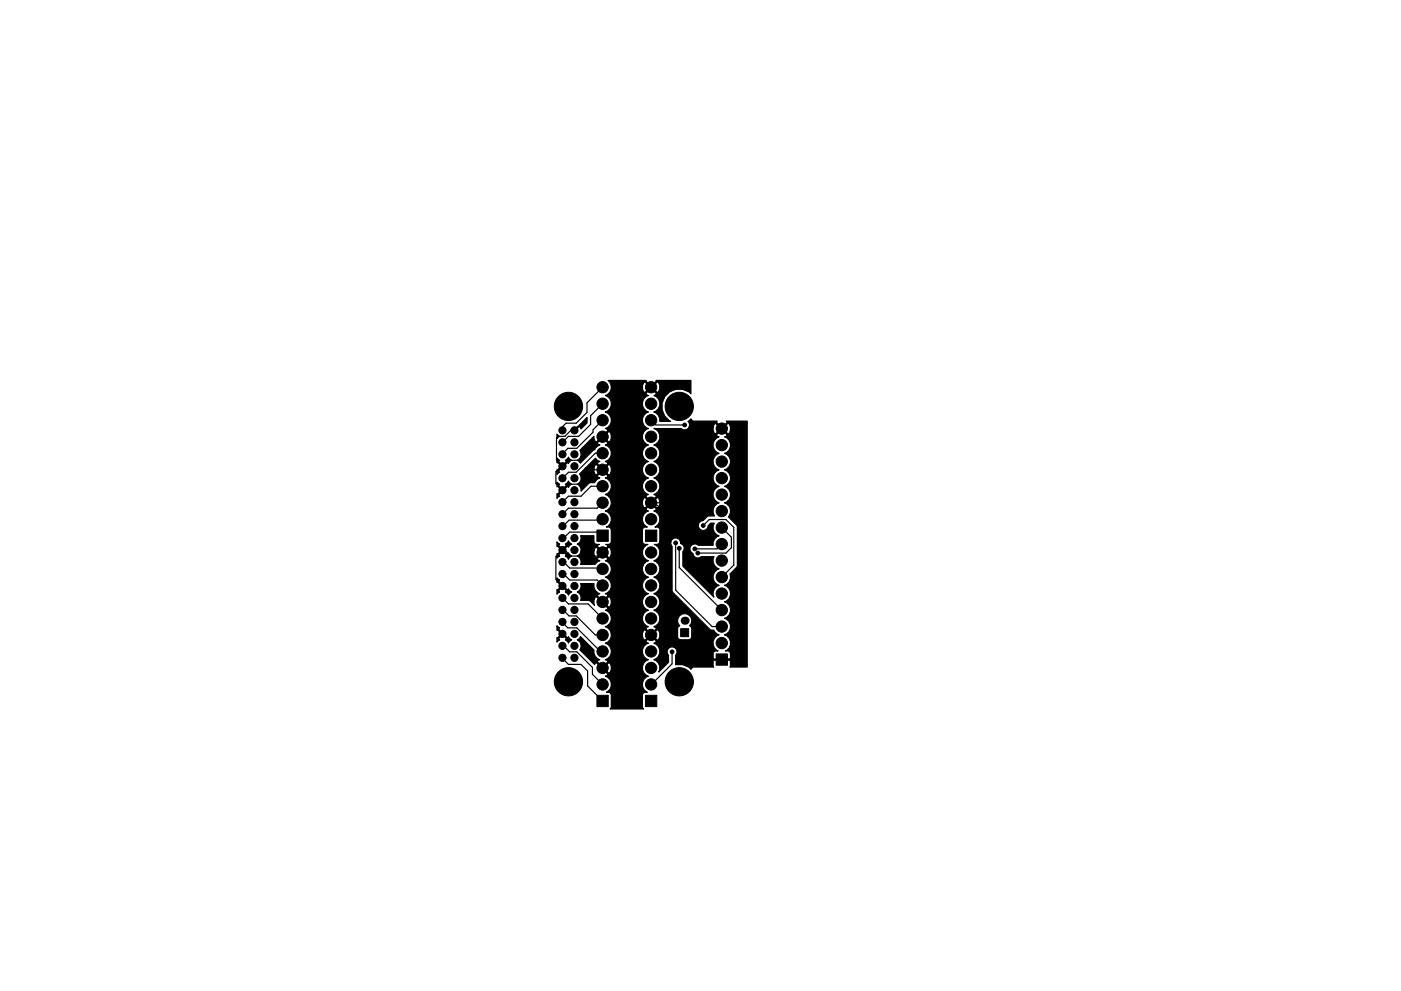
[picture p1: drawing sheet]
<svg xmlns="http://www.w3.org/2000/svg" width="297mm" height="210mm" viewBox="0 0 297 210" stroke-linecap="round" stroke-linejoin="round" font-family="sans-serif">
<g fill="#000" stroke="#000" stroke-width=".21">
<path d="M126.6 112.5h2.4v2.4h-2.4zM136.8 112.5h2.4v2.4h-2.4zM144.3 133.4h1.7v1.7h-1.7zM126.6 147.5h2.4v2.4h-2.4zM136.8 147.5h2.4v2.4h-2.4zM151.8 138.7h2.4v2.4h-2.4z"/>
<circle cx="119.3" cy="96.4" r=".76"/>
<circle cx="119.3" cy="98.9" r=".76"/>
<circle cx="119.3" cy="93.8" r=".76"/>
<circle cx="119.3" cy="91.3" r=".76"/>
<circle cx="120.5" cy="86.2" r="3"/>
<circle cx="121.8" cy="93.8" r=".76"/>
<circle cx="121.8" cy="91.3" r=".76"/>
<circle cx="121.8" cy="96.4" r=".76"/>
<circle cx="121.8" cy="98.9" r=".76"/>
<circle cx="127.8" cy="96.2" r="1.2"/>
<circle cx="127.8" cy="82.2" r="1.2"/>
<circle cx="127.8" cy="89.2" r="1.2"/>
<circle cx="127.8" cy="92.7" r="1.2"/>
<circle cx="127.8" cy="99.7" r="1.2"/>
<circle cx="127.8" cy="85.7" r="1.2"/>
<circle cx="138" cy="82.2" r="1.2"/>
<circle cx="138" cy="89.2" r="1.2"/>
<circle cx="138" cy="99.7" r="1.2"/>
<circle cx="138" cy="85.7" r="1.2"/>
<circle cx="138" cy="92.7" r="1.2"/>
<circle cx="138" cy="96.2" r="1.2"/>
<circle cx="144" cy="86.2" r="3"/>
<circle cx="145.2" cy="90.2" r=".4"/>
<circle cx="153" cy="97.9" r="1.2"/>
<circle cx="153" cy="90.9" r="1.2"/>
<circle cx="153" cy="94.4" r="1.2"/>
<circle cx="119.3" cy="111.6" r=".76"/>
<circle cx="119.3" cy="119.2" r=".76"/>
<circle cx="119.3" cy="109.1" r=".76"/>
<circle cx="119.3" cy="116.7" r=".76"/>
<circle cx="119.3" cy="101.5" r=".76"/>
<circle cx="119.3" cy="104" r=".76"/>
<circle cx="119.3" cy="114.2" r=".76"/>
<circle cx="119.3" cy="106.5" r=".76"/>
<circle cx="121.8" cy="104" r=".76"/>
<circle cx="121.8" cy="116.7" r=".76"/>
<circle cx="121.8" cy="119.2" r=".76"/>
<circle cx="121.8" cy="101.5" r=".76"/>
<circle cx="121.8" cy="111.6" r=".76"/>
<circle cx="121.8" cy="109.1" r=".76"/>
<circle cx="121.8" cy="114.2" r=".76"/>
<circle cx="121.8" cy="106.5" r=".76"/>
<circle cx="127.8" cy="117.2" r="1.2"/>
<circle cx="127.8" cy="106.7" r="1.2"/>
<circle cx="127.8" cy="110.2" r="1.2"/>
<circle cx="127.8" cy="103.2" r="1.2"/>
<circle cx="138" cy="117.2" r="1.2"/>
<circle cx="138" cy="103.2" r="1.2"/>
<circle cx="138" cy="110.2" r="1.2"/>
<circle cx="138" cy="106.7" r="1.2"/>
<circle cx="143.1" cy="106.5" r=".4"/>
<circle cx="143.3" cy="115.2" r=".4"/>
<circle cx="144" cy="116.3" r=".4"/>
<circle cx="147.3" cy="116.5" r=".4"/>
<circle cx="148" cy="117.3" r=".4"/>
<circle cx="149.1" cy="111.5" r=".4"/>
<circle cx="153" cy="115.4" r="1.2"/>
<circle cx="153" cy="108.4" r="1.2"/>
<circle cx="153" cy="111.9" r="1.2"/>
<circle cx="153" cy="104.9" r="1.2"/>
<circle cx="153" cy="118.9" r="1.2"/>
<circle cx="153" cy="101.4" r="1.2"/>
<circle cx="119.3" cy="131.9" r=".76"/>
<circle cx="119.3" cy="134.5" r=".76"/>
<circle cx="119.3" cy="121.8" r=".76"/>
<circle cx="119.3" cy="124.3" r=".76"/>
<circle cx="119.3" cy="137" r=".76"/>
<circle cx="119.3" cy="129.4" r=".76"/>
<circle cx="119.3" cy="139.6" r=".76"/>
<circle cx="119.3" cy="126.9" r=".76"/>
<circle cx="121.8" cy="131.9" r=".76"/>
<circle cx="121.8" cy="139.6" r=".76"/>
<circle cx="121.8" cy="134.5" r=".76"/>
<circle cx="121.8" cy="124.3" r=".76"/>
<circle cx="121.8" cy="137" r=".76"/>
<circle cx="121.8" cy="121.8" r=".76"/>
<circle cx="121.8" cy="126.9" r=".76"/>
<circle cx="121.8" cy="129.4" r=".76"/>
<circle cx="127.8" cy="124.2" r="1.2"/>
<circle cx="127.8" cy="134.7" r="1.2"/>
<circle cx="127.8" cy="120.7" r="1.2"/>
<circle cx="127.8" cy="127.7" r="1.2"/>
<circle cx="127.8" cy="138.2" r="1.2"/>
<circle cx="127.8" cy="131.2" r="1.2"/>
<circle cx="138" cy="124.2" r="1.2"/>
<circle cx="138" cy="134.7" r="1.2"/>
<circle cx="138" cy="120.7" r="1.2"/>
<circle cx="138" cy="127.7" r="1.2"/>
<circle cx="138" cy="138.2" r="1.2"/>
<circle cx="138" cy="131.2" r="1.2"/>
<circle cx="141.7" cy="121.5" r=".4"/>
<circle cx="142.5" cy="138.3" r=".4"/>
<circle cx="153" cy="122.4" r="1.2"/>
<circle cx="153" cy="132.9" r="1.2"/>
<circle cx="153" cy="125.9" r="1.2"/>
<circle cx="153" cy="136.4" r="1.2"/>
<circle cx="153" cy="129.4" r="1.2"/>
<circle cx="120.5" cy="144.6" r="3"/>
<circle cx="127.8" cy="145.2" r="1.2"/>
<circle cx="127.8" cy="141.7" r="1.2"/>
<circle cx="138" cy="145.2" r="1.2"/>
<circle cx="138" cy="141.7" r="1.2"/>
<circle cx="144" cy="144.6" r="3"/>
</g>
<circle cx="145.2" cy="131.7" r=".85" fill="#000"/>
<g fill="none" stroke="#000" stroke-width=".25">
<path d="M121.8 91.3h-.8l-1.2 1.3h-1.4l-.4 .4v4.7l1.3 1.2M127.8 85.7l-2.6 2.5v1.8l-2.5 2.6h-2.2l-1.2 1.2M127.8 92.7l-5 5h-2l-1.3 1.2h-.5l-1.1 1.2v2.5l1.5 1.4 1.2-1.3h2.3l3.1-3h1.8M127.8 82.2l-3.3 3.3v2l-2.3 2.3h-2.2l-.7 .7v.8M127.8 89.2l-2.1 2v.5l-3.4 3.4h-1.9l-1.1 1.3M127.8 96.2h-1.6l-4 4h-1.7l-1.2 1.3M138 89.2l1.1 1h6.1M119.3 119.2h.2l1.3 1.3h6.8l.2 .2M127.8 117.2l-.8 .8h-6l-1.2-1.3h-.5l-1.4 1.4v4.8l1.4 1.4M127.8 103.2h-2.5l-2.1 2.1h-2.7l-1.2 1.2M127.8 106.7l-1.2 1.1h-6.1l-1.2 1.3M127.8 110.2l-.2 .2h-7l-1.3 1.2"/>
<path d="M127.8 113.7l-.8-.8h-6.2l-1.3 1.3h-.2M138.8 106.7l2.3 2.3v11.9l.6 .6M143.1 106.5l-.1 .2h-5M143.3 115.2v10l7.7 7.7h2M144 116.3v4.1l9 9M149.1 111.5l1.3-1.3h3.5l1.7 1.7v8l-2.6 2.5M153 115.4l-1 1.1h-4.7M153 111.9l2.1 2.1v2.2l-1.2 1.1h-5.9M119.3 131.9l1.1 1.3h1.9l5 5h.5M119.3 139.6l1.2 1.4h2.7l1.4 1.4v3.1l3.2 3.2M119.3 137h.2l1.3 1.3h1.5l3.3 3.3v1.5l2.2 2.1M119.3 129.4l1.3 1.3h1.6l4 4h1.6"/>
<path d="M119.3 126.9l1.2 1.2h4.2l3.1 3.1M119.3 121.8h.2l1.3 1.3h5.8l1.2 1.1M142.5 138.3v2.5l-4.5 4.4"/>
</g>
<path d="M118.1 92.1l.6 .5-.6 .4zM118.1 97.2l.6 .5-.2 .2 .8 .8 .8-.8-.3-.2 .7-.7 .7 .7-.7 .6-.3-.2-1.7 1.8 .2 .3-.6 .5v-1h.2l.8-.8-.8-.8-.2 .1zM121.6 91.3l2.9-2.7v1.1l-1.3 1.3-.2-.4-.2-.1-1 1zM128.9 80.7h8.1l-.1 .2 1.1 1.1 1.2-1.1-.1-.2h7.4v2.9l-.4-.5a3.7 3.7 0 0 0-5.2 1.2 3.7 3.7 0 0 0 1.3 5.1h-2.3v-.6l-.3-.7-.5-.5-.5-.2 .5-.2a1.84 1.84 0 0 0 .8-1.8 1.84 1.84 0 0 0-1.3-1.5l.4-.2 .2-.2-1.2-1.2-1.1 1.2 .2 .2 .4 .2a1.83 1.83 0 0 0-1.3 1.8 1.83 1.83 0 0 0 1.3 1.7 1.83 1.83 0 0 0-1.3 1.8 1.83 1.83 0 0 0 1.3 1.7 1.83 1.83 0 0 0-1.3 1.8 1.83 1.83 0 0 0 1.3 1.7 1.83 1.83 0 0 0-1.3 1.8 1.83 1.83 0 0 0 1.3 1.7 1.83 1.83 0 0 0-1.3 1.8 1.83 1.83 0 0 0 1.3 1.7 1.83 1.83 0 0 0-1.3 1.8 1.83 1.83 0 0 0 1.3 1.7l-.4 .2-.2 .3 1.1 1.1 1.2-1.1-.2-.3-.4-.2a1.83 1.83 0 0 0 1.3-1.7 1.83 1.83 0 0 0-1.3-1.8 1.83 1.83 0 0 0 1.3-1.7 1.83 1.83 0 0 0-1.3-1.8 1.83 1.83 0 0 0 1.3-1.7 1.83 1.83 0 0 0-1.3-1.8 1.83 1.83 0 0 0 1.3-1.7 1.83 1.83 0 0 0-1.3-1.8h5.9l.1 .1a1.03 1.03 0 0 0 1.5-.4h5.1v.8l.3 .5 .2 .2 1.2-1.2h.3l1.1 1.2 .3-.2a1.47 1.47 0 0 0-.3-2.1l-1.1 1.1h-.3l-1.2-1.1-.2 .1-.3 .7h-5.1a.97 .97 0 0 0-.2-1.2l.6-.5 .2 .3 .5 .2h4.8l-.1 .2 1.1 1.2 1.2-1.2-.2-.2h4.4v52.1h-3.7l.2-1.3-.2-.1h-3.3l-.2 .1 .1 1.3h-4.1l-.5 .2-.2 .3a3.4 3.4 0 0 0-3.3-1l.1-2a1.04 1.04 0 0 0-.1-1.5 1.04 1.04 0 0 0-1.4 0 1.04 1.04 0 0 0-.1 1.5v1.5l-2 2.1a1.79 1.79 0 0 0-1.1-2.6 1.83 1.83 0 0 0 1.3-1.8 1.83 1.83 0 0 0-1.3-1.7l.4-.2 .2-.3-1.2-1.1-1.1 1.1 .2 .3 .4 .2a1.83 1.83 0 0 0-1.3 1.7 1.83 1.83 0 0 0 1.3 1.8 1.83 1.83 0 0 0-1.3 1.7 1.83 1.83 0 0 0 1.3 1.8 1.82 1.82 0 0 0-1.3 1.6 1.82 1.82 0 0 0 1 1.8 .78 .78 0 0 0-1 .6v2.4l.3 .5h-7.1l.2-.5v-2.6a.82 .82 0 0 0-1-.4 1.82 1.82 0 0 0 1-1.8 1.82 1.82 0 0 0-1.3-1.6l.5-.2 .1-.3-1.3-1.3h.3l1.2 1.1a1.36 1.36 0 0 0 0-2.2l-1.2 1.1h-.3l-1.1-1.1-.3 .1-.1 .3-3.2-3.1a1.38 1.38 0 0 0-.5-2.1l.7-.7 2.8 2.8a1.78 1.78 0 0 0 1.3 2.1l-.4 .1-.2 .3 1.2 1.1 1.1-1.1-.1-.3-.5-.1a1.83 1.83 0 0 0 1.3-1.8 1.83 1.83 0 0 0-1.3-1.7 1.79 1.79 0 0 0 1.3-2.1h6.6v.7l.3 .6 .3 .1 1.1-1.1h.3l1.1 1.1 .3-.1a1.47 1.47 0 0 0-.3-2.1l-1.1 1.1h-.3l-1.1-1.1-.3 .1-.3 .7h-6.6a1.75 1.75 0 0 0-1.3-1.4 1.83 1.83 0 0 0 1.3-1.8 1.83 1.83 0 0 0-1.3-1.7l.5-.2 .1-.3-1.3-1.3h.3l1.2 1.1a1.36 1.36 0 0 0 0-2.2l-1.2 1.1h-.3l-1.1-1.1-.3 .1-.3 .7 .2 1-1.1-1h-1.9a1.33 1.33 0 0 0-.7-1.8 1.33 1.33 0 0 0 .7-1.8l2.8 .1a1.8 1.8 0 0 0 1.3 2.1l-.4 .1-.2 .3 1.2 1.1 1.1-1.1-.1-.3-.5-.1a1.83 1.83 0 0 0 1.3-1.8 1.83 1.83 0 0 0-1.3-1.7 1.83 1.83 0 0 0 1.3-1.8 1.83 1.83 0 0 0-1.3-1.7l.5-.2 .1-.3-1.1-1.1-1.2 1.1 .2 .3 .4 .2-.5 .2-.5 .6h-3.1a1.33 1.33 0 0 0-.7-1.8 1.28 1.28 0 0 0 .8-1.1h2.7v.7l.3 .6 .3 .1 1.1-1.1h.3l1.2 1.1 .2-.1a1.47 1.47 0 0 0-.2-2.1l-1.2 1.1h-.3l-1.1-1.1-.3 .1-.3 .7h-2.7a1.32 1.32 0 0 0-.8-1.5 1.33 1.33 0 0 0 .7-1.7h2.8v1.2a.65 .65 0 0 0 .7 .6h.5l-.3 .1-.2 .3 1.2 1.1 1.1-1.1-.1-.3-.4-.1h.6a.65 .65 0 0 0 .6-.6v-2.4h6.6l.1 2.6a.9 .9 0 0 0 1.1 .4 1.82 1.82 0 0 0-1.2 1.8 1.82 1.82 0 0 0 1.3 1.7 1.83 1.83 0 0 0-1.3 1.7 1.83 1.83 0 0 0 1.3 1.8 1.83 1.83 0 0 0-1.3 1.7 1.83 1.83 0 0 0 1.3 1.8 1.83 1.83 0 0 0-1.3 1.7 1.83 1.83 0 0 0 1.3 1.8 1.83 1.83 0 0 0-1.3 1.7 1.83 1.83 0 0 0 1.3 1.8l-.4 .1-.2 .3 1.1 1.1 1.2-1.1-.2-.3-.4-.1 .5-.2 .5-.5 .2-.6h3.8l.2 .6 .3 .5-.2 .1-.2 .5v1.7a.65 .65 0 0 0 .6 .6h1.7l.6-.4 .1-1.9-.2-.5-.3-.1a1.51 1.51 0 0 0-.5-2.5 1.51 1.51 0 0 0-2.1 1.4h-3.8l.1-.1a1.81 1.81 0 0 0-1.3-2.1 1.83 1.83 0 0 0 1.3-1.8 1.83 1.83 0 0 0-1.3-1.7 1.83 1.83 0 0 0 1.3-1.8 1.83 1.83 0 0 0-1.3-1.7 1.83 1.83 0 0 0 1.3-1.8 1.83 1.83 0 0 0-1.3-1.7 1.82 1.82 0 0 0 1.3-1.7 1.82 1.82 0 0 0-1.2-1.8 .9 .9 0 0 0 1.1-.4l.1-.1h2.3v.4l.3 .5v9.6l7.9 8 .3 .2h.7l.6 .8 .5 .2-.5 .2a1.84 1.84 0 0 0 .3 3.2h-.6l-.4 .3-.1 1.3 .2 .1h3.3l.2-.1v-1.1l-.3-.4-.8-.1 .3-.1a1.84 1.84 0 0 0 .8-1.8 1.84 1.84 0 0 0-1.3-1.5 1.83 1.83 0 0 0 1.3-1.8 1.83 1.83 0 0 0-1.3-1.7 1.83 1.83 0 0 0 1.3-1.8 1.83 1.83 0 0 0-1.3-1.7 1.83 1.83 0 0 0 1.3-1.8 1.83 1.83 0 0 0-1.3-1.7 1.77 1.77 0 0 0 1.2-2.4l1.3-1.4 .2-.5v-8l-.2-.6-1.7-1.7 .2-.1a1.84 1.84 0 0 0-1-2.8 1.83 1.83 0 0 0 1.3-1.8 1.83 1.83 0 0 0-1.3-1.7 1.83 1.83 0 0 0 1.3-1.8 1.83 1.83 0 0 0-1.3-1.7 1.83 1.83 0 0 0 1.3-1.8 1.83 1.83 0 0 0-1.3-1.7 1.83 1.83 0 0 0 1.3-1.8 1.83 1.83 0 0 0-1.3-1.7l.4-.2 .2-.3-1.2-1.1-1.1 1.1 .1 .3 .5 .2a1.83 1.83 0 0 0-1.3 1.7 1.83 1.83 0 0 0 1.3 1.8 1.83 1.83 0 0 0-1.3 1.7 1.83 1.83 0 0 0 1.3 1.8 1.83 1.83 0 0 0-1.3 1.7 1.83 1.83 0 0 0 1.3 1.8 1.83 1.83 0 0 0-1.3 1.7 1.83 1.83 0 0 0 1.3 1.8 1.82 1.82 0 0 0-1 2.8h-1.4l-1.2 1a1.05 1.05 0 0 0-.9 1.1 1.05 1.05 0 0 0 1.1 .9 1.05 1.05 0 0 0 1-1l.6-.5h.7a1.81 1.81 0 0 0 1.1 2.7 1.77 1.77 0 0 0-1.3 2h-3.2l-.1-.1a1.05 1.05 0 0 0-1.5 .3 1.05 1.05 0 0 0 .5 1.5 1.02 1.02 0 0 0 .7 .9 1.02 1.02 0 0 0 1.1-.2h2.7l-.2 .5a1.81 1.81 0 0 0 1.3 2.1 1.83 1.83 0 0 0-1.3 1.7 1.83 1.83 0 0 0 1.3 1.8 1.77 1.77 0 0 0-1.1 2.5l-6.6-6.6v-3.1a1.02 1.02 0 0 0-.5-1.7 1.05 1.05 0 0 0-.9-1.2 1.05 1.05 0 0 0-1.2 .9h-2.3l-.1-2.8a.82 .82 0 0 0-.9-.4 1.82 1.82 0 0 0 1-1.8 1.82 1.82 0 0 0-1.3-1.6l.4-.2 .2-.2-1.2-1.2-1.1 1.2 .2 .2 .4 .2a1.82 1.82 0 0 0-1.3 1.6 1.82 1.82 0 0 0 1 1.8 .78 .78 0 0 0-1 .7h-6.6a.75 .75 0 0 0-1-.7 1.82 1.82 0 0 0 1-1.8 1.82 1.82 0 0 0-1.3-1.6 1.79 1.79 0 0 0 1.3-2h6.6v.7l.3 .6 .3 .1 1.1-1.1h.3l1.1 1.1 .3-.1a1.47 1.47 0 0 0-.3-2.2l-1.1 1.2h-.3l-1.1-1.2-.3 .2-.3 .7h-6.6a1.75 1.75 0 0 0-1.3-1.5 1.83 1.83 0 0 0 1.3-1.7 1.83 1.83 0 0 0-1.3-1.8l.5-.2 .1-.2-1.1-1.2-1.2 1.2 .2 .2 .4 .2-.5 .2-.6 .8h-.8l-.5 .2-1.6 1.6-.2-1-.6-.5h.2a1.39 1.39 0 0 0 .3-2.1l1.2-1.3h1.8v.8l.3 .6 .3 .1 1.1-1.1h.3l1.2 1.1a1.36 1.36 0 0 0 0-2.3l-1.2 1.2h-.3l-1.1-1.2-.3 .2-.3 .6h-1.8l2.1-2.1 .5 .5 .5 .2-.4 .2-.2 .3 1.2 1.1 1.1-1.1-.1-.3-.5-.2 .5-.2a1.84 1.84 0 0 0 .8-1.8 1.84 1.84 0 0 0-1.3-1.5l.5-.2 .1-.2-1.1-1.2-1.2 1.2 .2 .2 .4 .2-.5 .2-.6 .8-.4 .2-2.7 2.7-.6-.6 .2-.1a1.41 1.41 0 0 0 .3-2l3-3 .3 1.1 .3 .1 1.1-1.1h.3l1.2 1.1 .2-.1a1.47 1.47 0 0 0-.2-2.2l-1.2 1.2h-.3l1.3-1.3-.1-.3-.5-.2a1.83 1.83 0 0 0 1.3-1.7 1.83 1.83 0 0 0-1.3-1.8 1.83 1.83 0 0 0 1.3-1.7 1.83 1.83 0 0 0-1.3-1.8 1.79 1.79 0 0 0 1.3-2h6.6v.7l.3 .6 .3 .1 1.1-1.1h.3l1.1 1.1 .3-.1a1.47 1.47 0 0 0-.3-2.2l-1.1 1.2h-.3l-1.1-1.2-.3 .2-.3 .7h-6.6l-.3-.8zM118.1 115l.6 .4-.2 .3 .8 .8 .8-.8-.3-.3 .7-.6 .7 .6-.7 .7-.3-.2-.8 .8 .8 .8 .3-.2 .7 .7-.7 .7-.6-.7 .2-.3-.8-.8-.8 .8 .2 .3-.6 .4v-.9h.2l.8-.8-.8-.8-.2 .1zM118.1 102.3l.6 .4-.2 .3 .8 .8 .8-.8-.3-.3 .7-.6 .7 .6-.7 .7-.3-.2-1.7 1.8 .2 .3-.6 .4v-.9h.2l.8-.8-.8-.8-.2 .1zM121.6 109.1l.2-.2 .2 .2-.2 .2zM118.1 132.8l.6 .4-.2 .3 1.7 1.8 .3-.2 .7 .7-.7 .6-.6-.6 .2-.3-.8-.8-.8 .8 .2 .3-.6 .4v-1l.2 .1 .8-.8-.8-.8h-.2zM118.1 122.6l.6 .5-.2 .2 1.7 1.8 .3-.2 .7 .7-.7 .7-.6-.7 .2-.3-.8-.8-.8 .8 .2 .3-.6 .5v-1h.2l.8-.8-.8-.8-.2 .1zM121.8 129.2l.2 .2-.2 .2-.2-.2z" fill="#000" stroke="#000" stroke-width=".25"/>
</svg>
